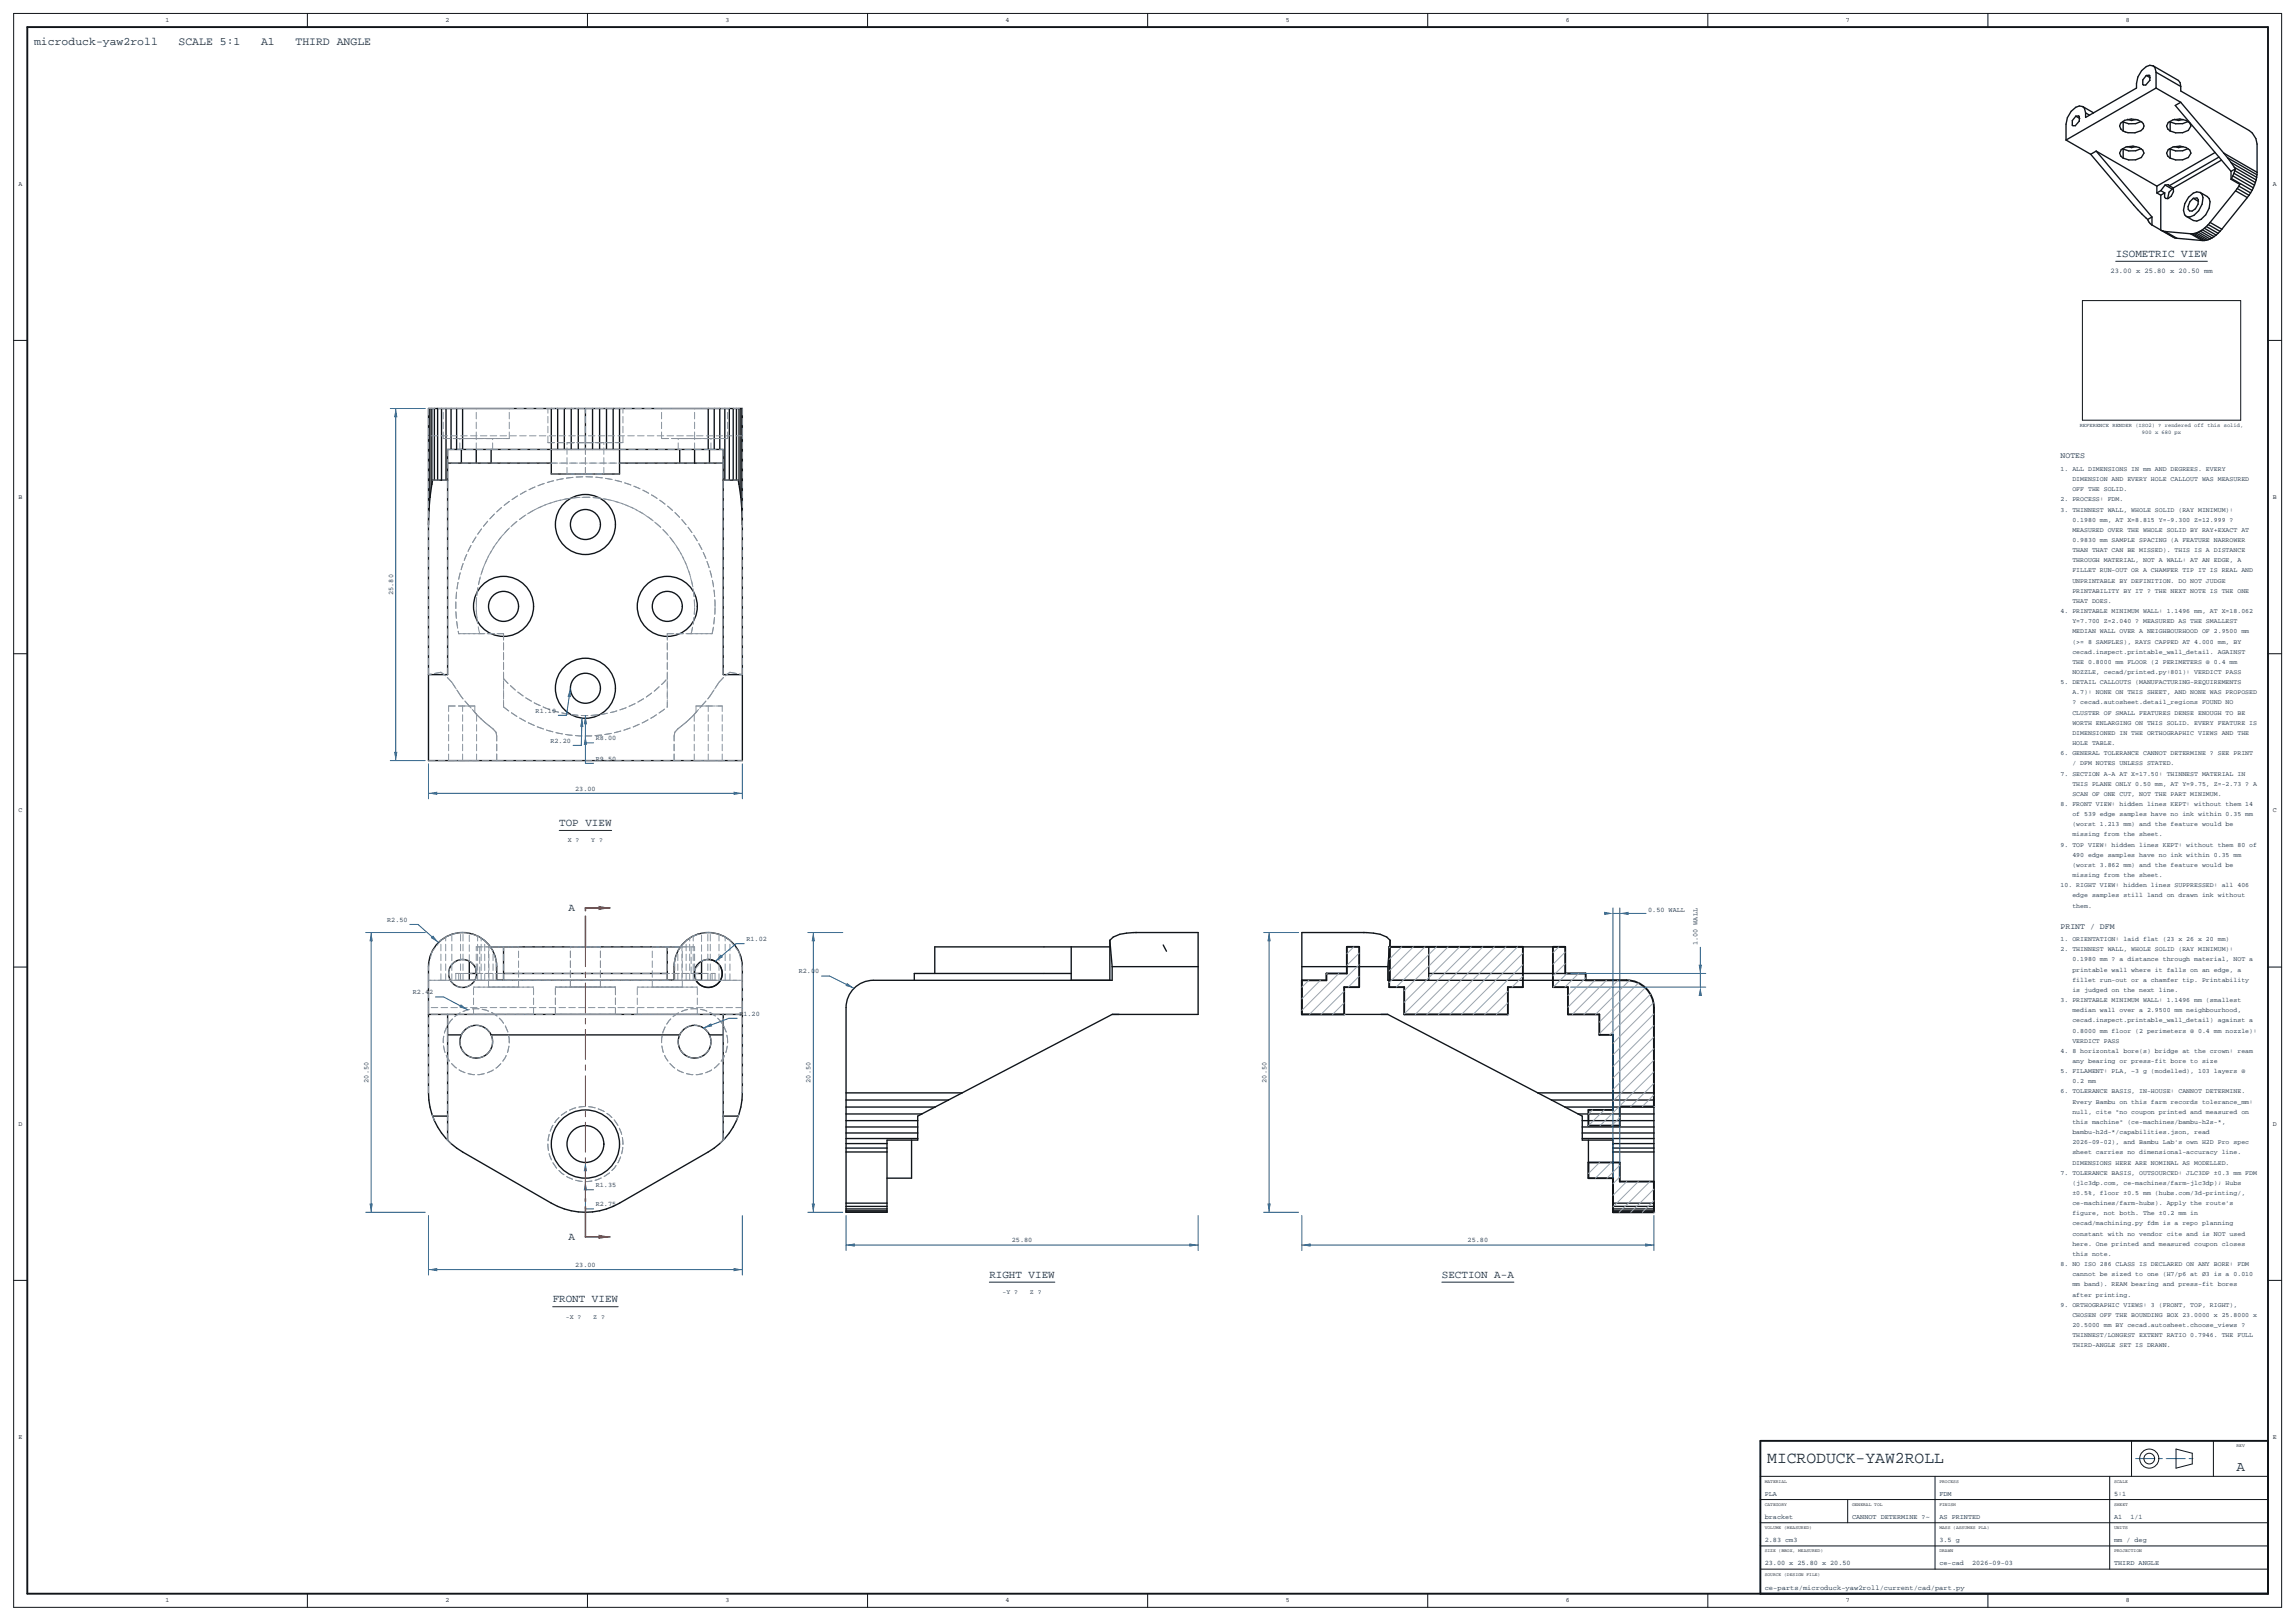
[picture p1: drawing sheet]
<svg xmlns="http://www.w3.org/2000/svg" width="841mm" height="594mm" viewBox="0 0 841 594" stroke-linecap="round" stroke-linejoin="round" font-family="sans-serif">
<defs><g id="words">
<text font-size="6" fill="#12283c" x="647.6" y="536.2">MICRODUCK-YAW2ROLL</text>
<text font-size="5.2" fill="#12283c" x="819.5" y="539">A</text>
<g font-size="4.2" fill="#12283c">
<text x="12.5" y="16.4">microduck-yaw2roll</text>
<text x="65.4" y="16.4">SCALE 5:1</text>
<text x="95.7" y="16.4">A1</text>
<text x="108.3" y="16.4">THIRD ANGLE</text>
</g>
<g font-size="4" fill="#12283c">
<text x="775.3" y="94.1">ISOMETRIC VIEW</text>
<text x="204.9" y="302.7">TOP VIEW</text>
<text x="208.3" y="333.8">A</text>
<text x="208.3" y="454.4">A</text>
<text x="362.5" y="468.2">RIGHT VIEW</text>
<text x="528.4" y="468.2">SECTION A-A</text>
<text x="202.5" y="477.2">FRONT VIEW</text>
</g>
<g font-size="3" fill="#12283c">
<text x="755.1" y="168">NOTES</text>
<text x="755.1" y="340.3">PRINT / DFM</text>
</g>
<g font-size="2.6" fill="#12283c">
<text x="773.4" y="100.1">23.00 x 25.80 x 20.50 mm</text>
<text x="646.7" y="582.6">ce-parts/microduck-yaw2roll/current/cad/part.py</text>
</g>
<g font-size="2.5" fill="#12283c">
<text x="144" y="218" transform="rotate(-90 144 218)">25.80</text>
<text x="196.3" y="261.1">R1.10</text>
<text x="201.7" y="272.1">R2.20</text>
<text x="218.3" y="271.2">R8.00</text>
<text x="218.3" y="278.7">R9.50</text>
<text x="210.8" y="289.7">23.00</text>
<text x="604" y="334.3">0.50 WALL</text>
<text x="141.9" y="337.8">R2.50</text>
<text x="273.5" y="344.8">R1.02</text>
<text x="622.1" y="346.3" transform="rotate(-90 622.1 346.3)">1.00 WALL</text>
<text x="292.7" y="356.7">R2.00</text>
<text x="151.3" y="364.3">R2.42</text>
<text x="270.9" y="372.1">R1.20</text>
<text x="135" y="396.7" transform="rotate(-90 135 396.7)">20.50</text>
<text x="297" y="396.7" transform="rotate(-90 297 396.7)">20.50</text>
<text x="464.1" y="396.7" transform="rotate(-90 464.1 396.7)">20.50</text>
<text x="218.3" y="435">R1.35</text>
<text x="218.3" y="442">R2.75</text>
<text x="370.8" y="455.2">25.80</text>
<text x="537.8" y="455.2">25.80</text>
<text x="210.8" y="464.2">23.00</text>
<text x="646.7" y="548.1">PLA</text>
<text x="710.7" y="548.1">FDM</text>
<text x="774.7" y="548.1">5:1</text>
<text x="646.7" y="556.6">bracket</text>
<text x="678.7" y="556.6">CANNOT DETERMINE ?~</text>
<text x="710.7" y="556.6">AS PRINTED</text>
<text x="774.7" y="556.6">A1</text>
<text x="780.7" y="556.6">1/1</text>
<text x="646.7" y="565.1">2.83 cm3</text>
<text x="710.7" y="565.1">3.5 g</text>
<text x="774.7" y="565.1">mm / deg</text>
<text x="646.7" y="573.6">23.00 x 25.80 x 20.50</text>
<text x="710.7" y="573.6">ce-cad</text>
<text x="722.7" y="573.6">2026-09-03</text>
<text x="774.7" y="573.6">THIRD ANGLE</text>
</g>
<g font-size="2.4" fill="#101418">
<text x="60.6" y="8.1">1</text>
<text x="163.2" y="8.1">2</text>
<text x="265.9" y="8.1">3</text>
<text x="368.5" y="8.1">4</text>
<text x="471.2" y="8.1">5</text>
<text x="573.8" y="8.1">6</text>
<text x="676.4" y="8.1">7</text>
<text x="779.1" y="8.1">8</text>
<text x="6.8" y="68">A</text>
<text x="832.9" y="68">A</text>
<text x="6.8" y="182.8">B</text>
<text x="832.9" y="182.8">B</text>
<text x="6.8" y="297.6">C</text>
<text x="832.9" y="297.6">C</text>
<text x="6.8" y="412.5">D</text>
<text x="832.9" y="412.5">D</text>
<text x="6.8" y="527.3">E</text>
<text x="832.9" y="527.3">E</text>
<text x="60.6" y="587.2">1</text>
<text x="163.2" y="587.2">2</text>
<text x="265.9" y="587.2">3</text>
<text x="368.5" y="587.2">4</text>
<text x="471.2" y="587.2">5</text>
<text x="573.8" y="587.2">6</text>
<text x="676.4" y="587.2">7</text>
<text x="779.1" y="587.2">8</text>
</g>
<g font-size="2.4" fill="#12283c">
<text x="755.1" y="172.6">1. ALL DIMENSIONS IN mm AND DEGREES. EVERY</text>
<text x="759.4" y="176.3">DIMENSION AND EVERY HOLE CALLOUT WAS MEASURED</text>
<text x="755.1" y="183.7">2. PROCESS: FDM.</text>
<text x="759.4" y="180">OFF THE SOLID.</text>
<text x="755.1" y="187.5">3. THINNEST WALL, WHOLE SOLID (RAY MINIMUM):</text>
<text x="759.4" y="191.2">0.1980 mm, AT X=8.815 Y=-9.300 Z=12.999 ?</text>
<text x="759.4" y="194.9">MEASURED OVER THE WHOLE SOLID BY RAY+EXACT AT</text>
<text x="759.4" y="198.6">0.9830 mm SAMPLE SPACING (A FEATURE NARROWER</text>
<text x="759.4" y="202.3">THAN THAT CAN BE MISSED). THIS IS A DISTANCE</text>
<text x="759.4" y="206.1">THROUGH MATERIAL, NOT A WALL: AT AN EDGE, A</text>
<text x="759.4" y="209.8">FILLET RUN-OUT OR A CHAMFER TIP IT IS REAL AND</text>
<text x="759.4" y="213.5">UNPRINTABLE BY DEFINITION. DO NOT JUDGE</text>
<text x="759.4" y="217.2">PRINTABILITY BY IT ? THE NEXT NOTE IS THE ONE</text>
<text x="759.4" y="220.9">THAT DOES.</text>
<text x="755.1" y="224.7">4. PRINTABLE MINIMUM WALL: 1.1496 mm, AT X=18.062</text>
<text x="759.4" y="228.4">Y=7.700 Z=2.040 ? MEASURED AS THE SMALLEST</text>
<text x="759.4" y="232.1">MEDIAN WALL OVER A NEIGHBOURHOOD OF 2.9500 mm</text>
<text x="759.4" y="235.8">(&gt;= 8 SAMPLES), RAYS CAPPED AT 4.000 mm, BY</text>
<text x="759.4" y="239.5">cecad.inspect.printable_wall_detail. AGAINST</text>
<text x="759.4" y="243.3">THE 0.8000 mm FLOOR (2 PERIMETERS @ 0.4 mm</text>
<text x="755.1" y="250.7">5. DETAIL CALLOUTS (MANUFACTURING-REQUIREMENTS</text>
<text x="759.4" y="247">NOZZLE, cecad/printed.py:801): VERDICT PASS</text>
<text x="759.4" y="254.4">A.7): NONE ON THIS SHEET, AND NONE WAS PROPOSED</text>
<text x="759.4" y="258.2">? cecad.autosheet.detail_regions FOUND NO</text>
<text x="759.4" y="261.9">CLUSTER OF SMALL FEATURES DENSE ENOUGH TO BE</text>
<text x="759.4" y="265.6">WORTH ENLARGING ON THIS SOLID. EVERY FEATURE IS</text>
<text x="759.4" y="269.3">DIMENSIONED IN THE ORTHOGRAPHIC VIEWS AND THE</text>
<text x="759.4" y="273">HOLE TABLE.</text>
<text x="755.1" y="276.8">6. GENERAL TOLERANCE CANNOT DETERMINE ? SEE PRINT</text>
<text x="759.4" y="280.5">/ DFM NOTES UNLESS STATED.</text>
<text x="755.1" y="284.2">7. SECTION A-A AT X=17.50: THINNEST MATERIAL IN</text>
<text x="759.4" y="287.9">THIS PLANE ONLY 0.50 mm, AT Y=9.75, Z=-2.73 ? A</text>
<text x="759.4" y="291.6">SCAN OF ONE CUT, NOT THE PART MINIMUM.</text>
<text x="755.1" y="295.4">8. FRONT VIEW: hidden lines KEPT: without them 14</text>
<text x="759.4" y="299.1">of 539 edge samples have no ink within 0.35 mm</text>
<text x="759.4" y="302.8">(worst 1.213 mm) and the feature would be</text>
<text x="208" y="308.7">X ?</text>
<text x="216.7" y="308.7">Y ?</text>
<text x="755.1" y="310.2">9. TOP VIEW: hidden lines KEPT: without them 80 of</text>
<text x="759.4" y="306.5">missing from the sheet.</text>
<text x="759.4" y="314">490 edge samples have no ink within 0.35 mm</text>
<text x="759.4" y="317.7">(worst 3.862 mm) and the feature would be</text>
<text x="759.4" y="321.4">missing from the sheet.</text>
<text x="755.1" y="325.1">10. RIGHT VIEW: hidden lines SUPPRESSED: all 406</text>
<text x="759.4" y="328.8">edge samples still land on drawn ink without</text>
<text x="759.4" y="332.6">them.</text>
<text x="755.1" y="344.9">1. ORIENTATION: laid flat (23 x 26 x 20 mm)</text>
<text x="755.1" y="348.6">2. THINNEST WALL, WHOLE SOLID (RAY MINIMUM):</text>
<text x="759.4" y="352.3">0.1980 mm ? a distance through material, NOT a</text>
<text x="759.4" y="356">printable wall where it falls on an edge, a</text>
<text x="759.4" y="359.8">fillet run-out or a chamfer tip. Printability</text>
<text x="759.4" y="363.5">is judged on the next line.</text>
<text x="755.1" y="367.2">3. PRINTABLE MINIMUM WALL: 1.1496 mm (smallest</text>
<text x="759.4" y="370.9">median wall over a 2.9500 mm neighbourhood,</text>
<text x="759.4" y="374.6">cecad.inspect.printable_wall_detail) against a</text>
<text x="759.4" y="378.4">0.8000 mm floor (2 perimeters @ 0.4 mm nozzle):</text>
<text x="759.4" y="382.1">VERDICT PASS</text>
<text x="755.1" y="385.8">4. 8 horizontal bore(s) bridge at the crown: ream</text>
<text x="759.4" y="389.5">any bearing or press-fit bore to size</text>
<text x="755.1" y="393.2">5. FILAMENT: PLA, ~3 g (modelled), 103 layers @</text>
<text x="755.1" y="400.7">6. TOLERANCE BASIS, IN-HOUSE: CANNOT DETERMINE.</text>
<text x="759.4" y="397">0.2 mm</text>
<text x="759.4" y="404.4">Every Bambu on this farm records tolerance_mm:</text>
<text x="759.4" y="408.1">null, cite &quot;no coupon printed and measured on</text>
<text x="759.4" y="411.9">this machine&quot; (ce-machines/bambu-h2s-*,</text>
<text x="759.4" y="415.6">bambu-h2d-*/capabilities.json, read</text>
<text x="759.4" y="419.3">2026-09-02), and Bambu Lab's own H2D Pro spec</text>
<text x="759.4" y="423">sheet carries no dimensional-accuracy line.</text>
<text x="755.1" y="430.5">7. TOLERANCE BASIS, OUTSOURCED: JLC3DP ±0.3 mm FDM</text>
<text x="759.4" y="426.7">DIMENSIONS HERE ARE NOMINAL AS MODELLED.</text>
<text x="759.4" y="434.2">(jlc3dp.com, ce-machines/farm-jlc3dp); Hubs</text>
<text x="759.4" y="437.9">±0.5%, floor ±0.5 mm (hubs.com/3d-printing/,</text>
<text x="759.4" y="441.6">ce-machines/farm-hubs). Apply the route's</text>
<text x="759.4" y="445.3">figure, not both. The ±0.2 mm in</text>
<text x="759.4" y="449.1">cecad/machining.py fdm is a repo planning</text>
<text x="759.4" y="452.8">constant with no vendor cite and is NOT used</text>
<text x="759.4" y="456.5">here. One printed and measured coupon closes</text>
<text x="759.4" y="460.2">this note.</text>
<text x="755.1" y="463.9">8. NO ISO 286 CLASS IS DECLARED ON ANY BORE: FDM</text>
<text x="759.4" y="467.7">cannot be sized to one (H7/p6 at Ø3 is a 0.010</text>
<text x="759.4" y="471.4">mm band). REAM bearing and press-fit bores</text>
<text x="367.3" y="474.2">-Y ?</text>
<text x="377.4" y="474.2">Z ?</text>
<text x="755.1" y="478.8">9. ORTHOGRAPHIC VIEWS: 3 (FRONT, TOP, RIGHT),</text>
<text x="759.4" y="475.1">after printing.</text>
<text x="207.3" y="483.2">-X ?</text>
<text x="217.4" y="483.2">Z ?</text>
<text x="759.4" y="482.5">CHOSEN OFF THE BOUNDING BOX 23.0000 x 25.8000 x</text>
<text x="759.4" y="486.3">20.5000 mm BY cecad.autosheet.choose_views ?</text>
<text x="759.4" y="490">THINNEST/LONGEST EXTENT RATIO 0.7946. THE FULL</text>
<text x="759.4" y="493.7">THIRD-ANGLE SET IS DRAWN.</text>
</g>
<g font-size="2" fill="#12283c">
<text x="762.1" y="156.6">REFERENCE RENDER (ISO2) ? rendered off this solid,</text>
<text x="784.9" y="159.2">900 x 680 px</text>
</g>
<g font-size="1.7" fill="#101418">
<text x="819.6" y="530.4">REV</text>
<text x="646.7" y="543.4">MATERIAL</text>
<text x="710.7" y="543.4">PROCESS</text>
<text x="774.7" y="543.4">SCALE</text>
<text x="646.7" y="551.9">CATEGORY</text>
<text x="678.7" y="551.9">GENERAL TOL</text>
<text x="710.7" y="551.9">FINISH</text>
<text x="774.7" y="551.9">SHEET</text>
<text x="646.7" y="560.4">VOLUME (MEASURED)</text>
<text x="710.7" y="560.4">MASS (ASSUMES PLA)</text>
<text x="774.7" y="560.4">UNITS</text>
<text x="646.7" y="568.9">SIZE (BBOX, MEASURED)</text>
<text x="710.7" y="568.9">DRAWN</text>
<text x="774.7" y="568.9">PROJECTION</text>
<text x="646.7" y="577.4">SOURCE (DESIGN FILE)</text>
</g>
</g></defs>
<g fill="none" stroke="#101418" stroke-width=".5">
<path d="M763.2 39.1l3.9 2.3M763.2 39.1l-1.2-.3a7.2 7.2 0 0 0-4.9 6.7v5.8M763.2 39.1l.7 .6 .4 1.7M785.2 30.9h.1M786.5 27.7l1-.1 .3 .2v1.7M786.5 27.7l-1.3 1.6v1.6M786.5 27.7l1.5 .8M787.8 29.5l-1.5 1.7-1.1-.3M787.8 29.5h.1M789 24.1l9.3 5.4 .6 .8 .2 1.4M789 24.1l-1.2-.2a7.4 7.4 0 0 0-4.9 8.4l-18.6 10.7v-1.6M789 24.1l.7 .7 .4 1.7"/>
<path d="M790.1 32.3l9 5.2M790.1 26.5v5.8M790.1 26.5l9 5.2M790.1 32.3l-33 19M799.1 31.7v1.6l25.1 14.5 1.2 1 1.3 2 .4 2v10.4M799.1 37.5l15.8 18.6M799.1 37.5l-2 1.1 20.5 24.2M757.1 51.3l9 5.2M760.7 42.6l1-.1 .3 .2v1.7M760.7 42.6l-1.3 1.6v1.6l1.1 .3 1.5-1.7M760.7 42.6l1.5 .8M762 44.4h.1"/>
<path d="M764.3 41.4l1.4 .8M766.1 56.5l15.8 18.7 5.1 5.2M768.1 55.4l20.5 24.1M768.1 55.4l-2 1.1M768.1 55.4l22.3 12.8M777.1 45.2a6.1 6.1 0 0 1 8.3 .2l.3 .8-.3 .9a6.1 6.1 0 0 1-8.2 .2l-.5-1.1zM777.3 54.8a6.3 6.3 0 0 1 7.9 .2l.5 1.1-1 1.6a6.4 6.4 0 0 1-7.5-.5l-.5-1.1zM777.8 44.5l.2 .2M777.8 54.5l.2 .1M778 44.7v3.3M778 54.6v3.3M779.6 43.8h.1"/>
<path d="M779.6 53.7h.1M782.8 43.8l-1.7 .4-1.5-.4M782.8 53.7l-1.7 .4-1.5-.4M784.6 44.5l-2 .8-2.5 .1-2.1-.7M784.6 54.5l-2 .7-2.5 .1-2.1-.7M794.5 44.9a6.3 6.3 0 0 1 7.9 .2l.5 1.1-1 1.6a6.4 6.4 0 0 1-7.5-.5l-.5-1.1zM794.5 54.8a6.3 6.3 0 0 1 7.9 .2l.5 1.1-1 1.6a6.4 6.4 0 0 1-7.5-.5l-.5-1.1zM795 44.5l.3 .2M795 54.5l.3 .1M795.3 44.7v3.3M795.3 54.6v3.3M796.8 43.8h.1"/>
<path d="M796.8 53.7h.1M800 43.8l-1.7 .4-1.5-.4M800 53.7l-1.7 .4-1.5-.4M801.8 44.5l-2 .8-2.5 .1-2-.7M801.8 54.5l-2 .7-2.5 .1-2-.7M811.7 55.9l-21.3 12.3M813.1 57.6l-18.1 10.5M814.1 58.7l-17.7 10.2M814.9 56.1l12.2 7.1M814.9 56.1l1.4 1.7M816.3 57.8l1.3 1.8M816.3 57.8l10.8 6.2"/>
<path d="M817.6 59.6l1.2 1.7M817.6 59.6l9.3 5.4M788.6 79.5l-1.6 .9M788.6 79.5v2.9M790.4 68.2v2.5M790.4 70.7l1.4 .8M791.8 71.5v12.8M791.8 69.9l1.5 .8M791.8 69.9l-1.4 .8M793.3 70.7l-1.5 .8M793.4 67.8l1.2-.1 .4 .4M793.4 67.8l-1.6 2.1"/>
<path d="M793.4 67.8l2.6 1.5M795 68.1l1.4 .8M796 69.3l-1.2 1.1-.5 2.4M796.4 68.9l.1 1.3-.8 1.7-1.2 .8h-.9l-.4-.5 .1-1.5M796.5 69.1l-.5 .2M802.5 73.9l1.2-1.2 1.4-.2 .5 .7-.1 1.6-1 1.7-1.2 .8h-.9l-.5-.6-.1-1zM803.7 72.7l2 1.1M806.3 70.5l2.5 1.5 .7 .8a6.8 6.8 0 0 1-4.5 8.2l-1.2-.2-2.6-1.5M806.3 70.5l-1.3-.2a6.8 6.8 0 0 0-4.4 8.4l.6 .6M806.3 70.5l.7 .8a6.8 6.8 0 0 1-4.6 8.2l-1.2-.2M817.6 62.8v2.9M817.6 65.7l3.2 1.9-.4 .6"/>
<path d="M817.7 65.4l-.1 .3M817.7 65.4l7.6 4.4M818.2 64.5l-.5 .9M818.2 64.5l7.5 4.3M818.6 63.5l-.4 1M818.6 63.5l7.5 4.4M818.8 61.3l.3 .6M818.8 61.3l8 4.6M819 62.5l7.5 4.4M819 62.5l-.4 1M819.1 61.9l-1.5 .9M819.1 61.9l-.1 .6"/>
<path d="M819.2 69.9l-9.3 11.6M819.2 69.9l4.3 2.5M819.8 69.1l-.6 .8M819.8 69.1l4.3 2.5M820.4 68.2l4.3 2.5M820.4 68.2l-.6 .9M823.5 72.4l-9.3 11.6M824.1 71.6l-.6 .8M824.7 70.7l-.6 .9M825.3 69.8l-.6 .9M825.7 68.8l-.4 1M826.1 67.9l-.4 .9"/>
<path d="M826.5 66.9l-.4 1M826.8 65.9l-.3 1M826.9 65l-.1 .9M827.1 64l-.2 1M827.1 63.2v.8M787 80.4l1.4 1.9 8.7 4.9M792.2 84.5l.6 .2M792.8 84.7l4.3 2.5M792.8 84.7l.6 .1M793.4 84.8l4.3 2.5M793.4 84.8l9.3 .9M797.1 87.2l.6 .1"/>
<path d="M797.7 87.3l9.3 .8M802.7 85.7l4.3 2.4M802.7 85.7h.7M803.4 85.7l4.3 2.4M804.1 85.6l-.7 .1M804.1 85.6l4.3 2.5M804.8 85.4l-.7 .2M804.8 85.4l4.3 2.5M805.6 85.1l-.8 .3M805.6 85.1l4.3 2.5M806.3 84.7l-.7 .4M806.3 84.7l4.3 2.5"/>
<path d="M807 88.1h.7M807.1 84.2l-.8 .5M807.1 84.2l4.3 2.5M807.8 83.7l-.7 .5M807.8 83.7l4.3 2.4M808.4 88.1h-.7M808.5 83l-.7 .7M808.5 83l4.3 2.5M809.1 87.9l-.7 .2M809.2 82.3l-.7 .7M809.2 82.3l4.3 2.5M809.9 87.6l-.8 .3"/>
<path d="M809.9 81.5l-.7 .8M809.9 81.5l4.3 2.5M810.6 87.2l-.7 .4M811.4 86.7l-.8 .5M812.1 86.1l-.7 .6M812.8 85.5l-.7 .6M813.5 84.8l-.7 .7M814.2 84l-.7 .8M157 149.7h115v129h-115zM157.2 149.7v37.5M157.6 149.7v32.6M158.2 149.7v27.8"/>
<path d="M159.2 149.7v26.2M160.4 149.7v26.2M161.8 149.7v26.2M163.4 149.7v26.2M165.3 149.7v15M167.3 149.7v15M169.5 149.7v15M202 149.7v24h25v-24M204.4 149.7v15M206.8 149.7v15M209.3 149.7v15M211.9 149.7v15"/>
<path d="M214.5 149.7v15M217.1 149.7v15M219.7 149.7v15M222.3 149.7v15M224.7 149.7v15M259.5 149.7v15M261.7 149.7v15M263.8 149.7v15M265.6 149.7v26.2M267.3 149.7v26.2M268.7 149.7v26.2M269.9 149.7v26.2"/>
<path d="M270.8 149.7v27.8M271.5 149.7v32.6M271.9 149.7v37.5M158.2 177.5l-.6 4.8M164 169.7h38M164 175.9h-5.5l-.3 1.6M169.1 164.7v5M174.5 164.7v5M180 164.7v5M227 169.7h38M249.1 164.7v5M254.5 164.7v5"/>
<path d="M260 164.7v5M265 175.9h5.5l.3 1.6M270.8 177.5l.7 4.8M157.2 187.2l-.2 5M157.6 182.3l-.4 4.9M271.5 182.3l.4 4.9M271.9 187.2l.1 5M157 247.2h7v-82.5h101v82.5h7M160.7 345.4a12.5 12.5 0 0 1 13.6-2.7 12.5 12.5 0 0 1 7.7 11.5v5h65a19.6 19.6 0 0 1 1.3-10.5 12.5 12.5 0 0 1 14.1-6.7 12.5 12.5 0 0 1 9.6 12.2v46.3a25 25 0 0 1-12.5 21.6l-32.5 18.8a25 25 0 0 1-25 0l-32.5-18.8a25 25 0 0 1-12.5-21.6v-46.3a12.5 12.5 0 0 1 3.7-8.8zM172 352.2v7h2M172 356.7h2.6M174.5 355.6v1.1"/>
<path d="M179.7 347h69.6M184.5 356.7h60M184.5 347v12.2M244.5 347v12.2M254.4 356.7h2.7M254.5 355.6v1.1M257.1 352.2v7h-2M259.5 351.6a5.1 5.1 0 0 1 4.5 7.7 5.1 5.1 0 0 1-8.9-.1M259.5 351.6a5.1 5.1 0 0 0-4.4 7.6M392.5 356.7h-57.5v2.5M392.5 347v12.2M406.7 347h-64.2v9.7"/>
<path d="M406.7 344.6l.9 9.6M406.7 344.6v14.6M407.6 354.2h31.5M416.3 341.7h22.8v30h-31.5l-71.3 37.3v8.8h-11.3v26.4h-15v-75a10 10 0 0 1 10-10h87.6v-5M416.3 341.7a19.3 19.3 0 0 0-8.3 1.7l-1.3 1.2M416.3 341.7h.2M426.3 346.3l1.2 2.3M477.1 354.2h31.5M499.9 341.7h-22.8v30h31.5l54.9 28.8M499.9 341.7h-.2M499.9 341.7a19.3 19.3 0 0 1 8.3 1.7l1.2 1.2M508.6 354.2v5h87.5"/>
<path d="M509.4 347h64.2M509.4 344.6l-.8 9.6M509.4 344.6v14.6M523.6 356.7h57.5M523.6 347v12.2M157 371.7h115M164 371.7v46.1M164 379.2h5.1M169.1 379.2a6 6 0 0 0 5.4 8.5 6 6 0 0 0 5.5-8.5M169.1 379.2a6 6 0 0 1 5.4-3.5 6 6 0 0 1 5.5 3.5M180 379.2h69.1M249.1 379.2a6 6 0 0 1 5.4-3.5 6 6 0 0 1 5.5 3.5"/>
<path d="M249.1 379.2a6 6 0 0 0 5.4 8.5 6 6 0 0 0 5.5-8.5M260 379.2h5M265 371.7v46.1M606.1 369.2v75M158.5 409h5.5M265 409h5.5M310 400.5h42.6M310 403.1h37.6M310 405.7h32.6M310 408.2h27.8M310 410.6h26.3M310 413h26.3"/>
<path d="M310 415.2h26.3M310 417.2h26.3M310 419.1h15M334 417.8v13.9h-9M563.5 400.5h42.6M563.5 400.5l14.8 7.7M568.5 403.1h37.6M573.5 405.7h32.6M578.3 408.2h27.8M578.3 408.2l1.5 .8v8.8h11.3v26.4M579.8 410.6h26.3M579.8 413h26.3"/>
<path d="M579.8 415.2h26.3M579.8 417.2h26.3M582.1 417.8v13.9M591.1 419.1h15M310 420.7h15M310 422.1h15M591.1 420.7h15M591.1 422.1h15M310 440.9h15M310 442.1h15M310 443h15M310 443.7h15"/>
<path d="M310 444.1h15M591.1 440.9h15M591.1 442.1h15M591.1 443h15M591.1 443.7h15M591.1 444.1h15"/>
<circle cx="214.5" cy="192.2" r="11"/>
<circle cx="214.5" cy="192.2" r="5.5"/>
<circle cx="184.5" cy="222.2" r="11"/>
<circle cx="184.5" cy="222.2" r="5.5"/>
<circle cx="244.5" cy="222.2" r="11"/>
<circle cx="244.5" cy="222.2" r="5.5"/>
<circle cx="214.5" cy="252.2" r="11"/>
<circle cx="214.5" cy="252.2" r="5.5"/>
<circle cx="169.5" cy="356.7" r="5.1"/>
<circle cx="214.5" cy="419.2" r="12.5"/>
<circle cx="214.5" cy="419.2" r="6.8"/>
</g>
<path d="M477.1 359.2h9v-2.5h7.5v-9.7h4.5v14.7h-5.5v10h-15.5zM509.1 347h49v14.7h-5.5v10h-38v-10h-5.5zM569.1 347h4.5v9.7h7.5v2.5h15a10 10 0 0 1 10 10v36.3h-12.5v7h-11.5v-5.8h9v-27.5h-5v-7.5h-11.5v-10h-5.5zM582.1 426h11.5v7h12.5v11.2h-15v-12.5h-9z" fill="none" stroke="#101418" stroke-width=".7"/>
<g fill="none" stroke="#8892a0" stroke-width=".37" stroke-dasharray="2.4 1.2">
<path d="M157 149.7v10M157 149.7h115M162.4 149.7h5.3M167.7 149.7h.8M168.5 149.7h6M174.5 149.7h6M180.5 149.7h.8M181.3 149.7h5.3M186.6 149.7h-24.2M200.8 149.7h13.7M214.5 149.7h13.8M228.3 149.7h-27.5"/>
<path d="M242.4 149.7h5.3M247.7 149.7h.8M248.5 149.7h6M254.5 149.7h6M260.5 149.7h.8M261.3 149.7h5.3M266.6 149.7h-24.2M272 149.7v10M272 159.7h-115M158.5 175.9h5.5M162.4 160.7h12.1M162.4 160.7v-11"/>
<path d="M164 164.7v5M164 164.7h5.1M168.5 160.7h6M168.5 164.7h.6M168.5 164.7v-4M174.5 160.7h12.1M174.5 160.7h6M174.5 160.7v-11M174.5 164.7v-4M180 164.7h.5M180 164.7h69.1M180.5 160.7h-12"/>
<path d="M180.5 164.7h-12M180.5 164.7v-4M186.6 160.7h-24.2M186.6 160.7v-11M200.8 162.2h13.7M200.8 162.2v-12.5M202 169.7h25M202 164.7h12.5M202 173.7h12.5M207.8 173.7h6.7M207.8 162.2h6.7M207.8 173.7v-11.5"/>
<path d="M214.5 164.7h12.5M214.5 173.7h12.5M214.5 173.7h6.8M214.5 162.2h13.8M214.5 162.2h6.8M214.5 173.7v-9M214.5 162.2v-12.5M214.5 173.7v-11.5M221.3 173.7h-13.5M221.3 162.2h-13.5M221.3 173.7v-11.5M227 164.7h-25"/>
<path d="M228.3 162.2h-27.5M228.3 162.2v-12.5M242.4 160.7h12.1M242.4 160.7v-11M248.5 160.7h6M248.5 164.7h.6M248.5 164.7v-4M254.5 160.7h12.1M254.5 160.7h6M254.5 160.7v-11M254.5 164.7v-4M260 164.7h.5"/>
<path d="M260 164.7h5M260.5 160.7h-12M260.5 164.7h-12M260.5 164.7v-4M265 175.9h5.5M265 169.7h-101M265 164.7v5M266.6 160.7h-24.2M266.6 160.7v-11M183.2 197.3l-2.3 3.3M186 194.2l-2.8 3.1M189 191.4l-3 2.8"/>
<path d="M192.3 188.9l-3.3 2.5M195.8 186.8l-3.5 2.1M199.6 185.1l-3.8 1.7M203.4 183.8l-3.8 1.3M207.5 182.8l-4.1 1M211.5 182.3l-4 .5M215.6 182.2l-4.1 .1M219.7 182.5l-4.1-.3M223.8 183.3l-4.1-.8M227.7 184.4l-3.9-1.1M231.5 186l-3.8-1.6M235.2 187.9l-3.7-1.9"/>
<path d="M238.6 190.2l-3.4-2.3M241.7 192.9l-3.1-2.7M244.6 195.8l-2.9-2.9M247.2 199.1l-2.6-3.3M174.6 220v4.1M175 215.9l-.4 4.1M175.9 211.9l-.9 4M177.1 207.9l-1.2 4M178.8 204.2l-1.7 3.7M180.9 200.6l-2.1 3.6M249.4 202.5l-2.2-3.4M251.2 206.2l-1.8-3.7"/>
<path d="M252.6 210.1l-1.4-3.9M253.7 214l-1.1-3.9M254.3 218.1l-.6-4.1M168.1 232.2h16.4M174.6 224.1l.4 4.1M175.8 232.2h-7.7M184.5 232.2v26.8M184.5 232.2h-8.7M244.5 232.2v26.8M244.5 232.2h8.8M253.3 232.2l.9-5 .3-5M253.3 232.2h7.7"/>
<path d="M254.5 222.2l-.2-4.1M254.5 222.2a40 40 0 0 0-45-39.7 40 40 0 0 0-33.7 49.7M261 232.2l.8-5 .2-5M261 232.2h-16.5M262 222.2a47.5 47.5 0 0 0-52.5-47.2 47.5 47.5 0 0 0-41.4 57.2M157 247.2v-87.5M161.6 246.4l-4.6 .8M163.3 247.6l-1.7-1.2M164 247.2v-77.5M164.4 258.7h5.1M165.6 250l-2.3-2.4M167.2 252.5l-1.6-2.5"/>
<path d="M168.8 254.9l-3.2-4.9M168.8 254.9l-1.6-2.4M169.5 255.9l-.7-1M169.5 258.7h2.5M169.7 256.1l-.9-1.2M169.7 256.1l-.2-.2M172 258.7l-2.3-2.6M172 258.7h2M174 258.7h-9.6M184.5 259a47.5 47.5 0 0 0 60 0M184.5 259v-10.3M184.5 248.7v-16.5"/>
<path d="M184.5 248.7a40 40 0 0 0 60 0M244.5 259v-10.3M244.5 248.7v-16.5M257.1 258.7h-2M257.1 258.7l2.3-2.6M257.1 258.7h2.4M259.4 256.1l.9-1.2M259.4 256.1l.1-.2M259.5 255.9l.8-1M259.5 258.7h5.2M260.3 254.9l3.2-4.9M260.3 254.9l1.6-2.4"/>
<path d="M261.9 252.5l1.6-2.5M263.5 250l2.2-2.4M264.7 258.7h-9.6M265 247.2v-77.5M265.7 247.6l1.8-1.2M267.5 246.4l4.5 .8M272 247.2v-87.5M157 278.7h12.5M164.4 278.7h.6M164.4 278.7v-20M165 278.7h4.5M165 278.7h-.6"/>
<path d="M165.1 278.7h-.1M169.5 278.7h4.5M169.5 278.7h12.5M169.5 278.7v-20M174 278.7h-8.9M174 261v-2.3M174 278.7h.1M174 278.7h.6M174 261l.6 .8M174.6 278.7h-.6M174.6 261.8l-2.6-3.1M174.6 278.7v-16.9"/>
<path d="M175 262.2l-1-1.2M175 262.2l-3-3.5M176.3 263.5l-1.3-1.3M177.6 264.7l-1.3-1.2M179.2 265.9l-1.6-1.2M180.7 267.1l-1.5-1.2M181.8 268.3l-1.1-1.2M182 269.7l-.2-1.4M182 278.7v-9M182 278.7h65M247 278.7v-9M247 269.7l.3-1.4"/>
<path d="M247 278.7h12.5M247.3 268.3l1.1-1.2M248.4 267.1l1.5-1.2M249.9 265.9l1.5-1.2M251.4 264.7l1.3-1.2M252.7 263.5l1.3-1.3M254 262.2l1.1-1.2M254 262.2l3.1-3.5M254.4 278.7h.7M254.4 261.8l2.7-3.1M254.4 278.7v-16.9M255.1 261v-2.3"/>
<path d="M255.1 278.7h4.4M255.1 278.7h-.7M255.1 261l-.7 .8M255.1 278.7h.1M259.5 278.7h4.5M259.5 278.7h12.5M259.5 278.7v-20M264 278.7h-8.9M264 278.7h.1M264 278.7h.7M264.7 278.7h-.7M264.7 278.7v-20"/>
<path d="M157 359.2h115M157 359.2v-5M158.2 348.9l-1.2 5.3M161.6 359.2h-4.6M161.6 344.6l-3.4 4.3M161.6 359.2v-14.6M163.3 359.2h-1.7M163.3 343.4l-1.7 1.2M163.3 359.2v-15.8M165.6 359.2h-2.3M165.6 342.4l-2.3 1M165.6 359.2v-16.8"/>
<path d="M167 359.2h95M167 356.7h95M167 359.2v-2.5M167.2 341.9l-1.6 .5M168.1 359.2h-1.1M168.1 359.2h13.9M168.1 356.7h-1.1M168.1 359.2v-2.5M168.8 359.2h-3.2M168.8 359.2v-17.5M168.8 341.7l-1.6 .2M169.5 341.7h-.7"/>
<path d="M169.7 359.2h-.9M169.7 341.7h-.2M169.7 359.2v-17.5M172 359.2h-2.3M172 342l-2.3-.3M172 352.2v-10.2M172 356.7h-3.9M174.5 347h80M174.5 356.7h80M174.5 355.6v-8.6M174.6 356.7a5.1 5.1 0 0 0-7.4-4.6 5.1 5.1 0 0 0-.8 8.7 5.1 5.1 0 0 0 8.2-3.2v-.9M175 359.2h-1"/>
<path d="M175 343l-3-1M175 359.2v-16.2M175.8 347h-1.3M175.8 356.7h-1.2M175.8 356.7h-1.3M175.8 356.7v-9.7M176.3 359.2h-1.3M176.3 343.7l-1.3-.7M176.3 359.2v-15.5M177.6 359.2h-1.3M177.6 344.7l-1.3-1M177.6 359.2v-14.5"/>
<path d="M179 347h11M179.2 359.2h-1.6M179.2 346.3l-1.6-1.6M179.2 359.2v-12.9M179.7 347h-3.9M180.7 359.2h-1.5M180.7 348.6l-1.5-2.3M180.7 359.2v-10.6M181.8 359.2h-1.1M181.8 351.7l-1.1-3.1M181.8 359.2v-7.5M182 359.2h-.2"/>
<path d="M182 354.2l-.2-2.5M184.5 359.2v-12.2M190 347h-11M209 347h11M220 347h-11M239 347h11M244.5 359.2h-60M244.5 359.2v-12.2M247 359.2h.3M247 354.2l.3-2.5M247.3 359.2h1.1M247.3 351.7l1.1-3.1"/>
<path d="M247.3 359.2v-7.5M248.4 359.2h1.5M248.4 348.6l1.5-2.3M248.4 359.2v-10.6M249.3 347h4M249.9 359.2h1.5M249.9 346.3l1.5-1.6M249.9 359.2v-12.9M250 347h-11M251.4 359.2h1.3M251.4 344.7l1.3-1M251.4 359.2v-14.5"/>
<path d="M252.7 359.2h1.3M252.7 343.7l1.3-.7M252.7 359.2v-15.5M253.3 356.7v-9.7M253.3 356.7h1.1M254 359.2h1.1M254 343l3.1-1M254 359.2v-16.2M254.5 347h-1.2M254.5 356.7h-1.2M254.5 355.6v-8.6M254.6 355.3l2.5-3.1"/>
<path d="M255.1 359.2l-.5-3.9M257.1 359.2h2.3M257.1 342l2.3-.3M257.1 352.2v-10.2M257.1 356.7h3.9M259.4 359.2h.9M259.4 341.7h.1M259.4 359.2v-17.5M259.5 341.7h.8M259.5 351.6l-2.4 .6M260.3 359.2h3.2M260.3 359.2v-17.5"/>
<path d="M260.3 341.7l1.6 .2M261 359.2h-14M261 359.2v-2.5M261.9 341.9l1.6 .5M262 359.2h-1M262 356.7h-1M262 359.2v-2.5M263.5 359.2h2.2M263.5 342.4l2.2 1M263.5 359.2v-16.8M265.7 359.2h1.8M265.7 343.4l1.8 1.2"/>
<path d="M265.7 359.2v-15.8M267.5 359.2h4.5M267.5 344.6l3.3 4.3M267.5 359.2v-14.6M270.8 348.9l1.2 5.3M272 359.2v-5M157 369.2v-10M164 371.7h-7M164 379.2v-7.5M164 371.7h101M173.5 361.7h22M173.5 371.7v-10"/>
<path d="M173.5 371.7h22M179 361.7v-14.7M179 361.7h11M190 361.7h-11M190 361.7v-14.7M195.5 361.7h-22M195.5 371.7h-22M195.5 371.7v-10M203.5 371.7v-10M203.5 371.7h.3M203.5 361.7h22M203.5 371.7h22"/>
<path d="M203.8 371.7h.9M204.7 371.7h19.6M209 361.7h11M209 361.7v-14.7M220 361.7h-11M220 361.7v-14.7M224.3 371.7h.9M225.2 371.7h.3M225.5 371.7h-22M225.5 361.7h-22M225.5 371.7v-10M233.5 361.7h22"/>
<path d="M233.5 371.7v-10M233.5 371.7h22M239 361.7v-14.7M239 361.7h11M250 361.7h-11M250 361.7v-14.7M255.5 361.7h-22M255.5 371.7h-22M255.5 371.7v-10M265 379.2v-7.5M272 369.2v-10M272 369.2h-115"/>
<path d="M272 371.7h-7M180.5 381.7a6 6 0 0 0-8.7-5.3 6 6 0 0 0-.8 10.2 6 6 0 0 0 9.4-3.9l.1-1M186.6 381.7a12.1 12.1 0 0 0-17.7-10.7 12.1 12.1 0 0 0-1.2 20.7 12.1 12.1 0 0 0 18.8-8.6l.1-1.4M260.5 381.7a6 6 0 0 0-8.7-5.3 6 6 0 0 0-.8 10.2 6 6 0 0 0 9.5-3.9v-1M266.6 381.7a12.1 12.1 0 0 0-17.7-10.7 12.1 12.1 0 0 0-1.2 20.7 12.1 12.1 0 0 0 18.9-8.6v-1.4M157 400.5v-31.3M159.2 410.6l-1-2.4M164 417.8v-38.6M165.3 419.1l-1.9-1.9M228.3 419.2a13.8 13.8 0 0 0-20.2-12.1 13.8 13.8 0 0 0-1.3 23.5 13.8 13.8 0 0 0 21.4-9.9l.1-1.5M265 417.8v-38.6M265.6 417.2l-1.8 1.9"/>
<path d="M270.8 408.2l-.9 2.4M272 400.5v-31.3"/>
</g>
<path d="M782.6 534.5h22.3" fill="none" stroke="#3a7d8c" stroke-width=".37" stroke-dasharray="7 1.4 1.4 1.4"/>
<path d="M157 445.4v21.8M272 445.4v21.8M157 465.2h115" fill="none" stroke="#1d5c8a" stroke-width=".37"/>
<g fill="#1d5c8a">
<path d="M157 465.2l3.2-.6v1.2z"/>
<path d="M268.8 464.6l3.2 .6-3.2 .6z"/>
</g>
<path d="M134 341.7h21.8M136 341.7v102.5M134 444.2h21.8" fill="none" stroke="#1d5c8a" stroke-width=".37"/>
<g fill="#1d5c8a">
<path d="M135.4 441h1.2l-.6 3.2z"/>
<path d="M136 341.7l.6 3.2h-1.2z"/>
<path d="M214.5 433l.6 3.2h-1.2z"/>
</g>
<path d="M214.5 433v10h3" fill="none" stroke="#1d5c8a" stroke-width=".37"/>
<path d="M158.7 342.8l2 2.6-2.8-1.7z" fill="#1d5c8a"/>
<path d="M150.2 338.8h3l7.5 6.6" fill="none" stroke="#1d5c8a" stroke-width=".37"/>
<path d="M168.9 368l2.5 2-3.1-.9z" fill="#1d5c8a"/>
<path d="M159.6 365.3h3l8.8 4.7" fill="none" stroke="#1d5c8a" stroke-width=".37"/>
<path d="M214.5 426l.6 3.2h-1.2z" fill="#1d5c8a"/>
<path d="M214.5 426v10h3" fill="none" stroke="#1d5c8a" stroke-width=".37"/>
<path d="M257.8 376.7l2.8-1.7 .4 1.1z" fill="#1d5c8a"/>
<path d="M270.1 373.1h-3l-9.3 3.6" fill="none" stroke="#1d5c8a" stroke-width=".37"/>
<path d="M264.2 349.8l.8 .9-2.9 1.6z" fill="#1d5c8a"/>
<path d="M157 279.9v12.8M272 279.9v12.8M157 290.7h115M272.7 345.8h-3l-7.6 6.5" fill="none" stroke="#1d5c8a" stroke-width=".37"/>
<g fill="#1d5c8a">
<path d="M157 290.7l3.2-.6v1.2z"/>
<path d="M268.8 290.1l3.2 .6-3.2 .6z"/>
</g>
<path d="M143 149.7h12.8M145 149.7v129M143 278.7h12.8" fill="none" stroke="#1d5c8a" stroke-width=".37"/>
<g fill="#1d5c8a">
<path d="M144.4 275.5h1.2l-.6 3.2z"/>
<path d="M145 149.7l.6 3.2h-1.2z"/>
<path d="M214.5 269.7l.6 3.2h-1.2z"/>
</g>
<path d="M214.5 269.7v10h3" fill="none" stroke="#1d5c8a" stroke-width=".37"/>
<path d="M214.5 262.2l.6 3.2h-1.2z" fill="#1d5c8a"/>
<path d="M214.5 262.2v10h3" fill="none" stroke="#1d5c8a" stroke-width=".37"/>
<path d="M213.3 263.1l.5 3.3-1.2-.1z" fill="#1d5c8a"/>
<path d="M213.3 263.1l-.3 10h-3" fill="none" stroke="#1d5c8a" stroke-width=".37"/>
<path d="M209 252.2l.2 3.3-1.2-.2z" fill="#1d5c8a"/>
<path d="M209 252.2l-1.4 9.9h-3M310 445.4v12.8M310 456.2h129.1M439.1 445.4v12.8" fill="none" stroke="#1d5c8a" stroke-width=".37"/>
<g fill="#1d5c8a">
<path d="M310 456.2l3.2-.6v1.2z"/>
<path d="M435.9 455.6l3.2 .6-3.2 .6z"/>
</g>
<path d="M296 341.7h12.8M298 341.7v102.5M296 444.2h12.8" fill="none" stroke="#1d5c8a" stroke-width=".37"/>
<g fill="#1d5c8a">
<path d="M297.4 441h1.2l-.6 3.2z"/>
<path d="M298 341.7l.6 3.2h-1.2z"/>
<path d="M310.4 360.2l2.6 2-3.2-.9z"/>
</g>
<path d="M301 357.7h3l9 4.5M477.1 445.4v12.8M477.1 456.2h129M606.1 445.4v12.8" fill="none" stroke="#1d5c8a" stroke-width=".37"/>
<g fill="#1d5c8a">
<path d="M477.1 456.2l3.2-.6v1.2z"/>
<path d="M602.9 455.6l3.2 .6-3.2 .6z"/>
</g>
<path d="M463.1 341.7h12.8M465.1 341.7v102.5M463.1 444.2h12.8" fill="none" stroke="#1d5c8a" stroke-width=".37"/>
<g fill="#1d5c8a">
<path d="M464.5 441h1.2l-.6 3.2z"/>
<path d="M465.1 341.7l.6 3.2h-1.2z"/>
</g>
<path d="M591.1 332.7v99M591.1 334.7h2.5M593.6 332.7v99" fill="none" stroke="#1d5c8a" stroke-width=".37"/>
<g fill="#1d5c8a">
<path d="M587.9 334.1l3.2 .6-3.2 .6z"/>
<path d="M593.6 334.7l3.2-.6v1.2z"/>
</g>
<path d="M593.6 334.7h9.6M575.6 356.7h49.5M623.1 356.7v5M575.6 361.7h49.5" fill="none" stroke="#1d5c8a" stroke-width=".37"/>
<g fill="#1d5c8a">
<path d="M623.1 361.7l.6 3.2h-1.2z"/>
<path d="M622.5 353.5h1.2l-.6 3.2z"/>
</g>
<path d="M623.1 347.1v9.6" fill="none" stroke="#1d5c8a" stroke-width=".37"/>
<path d="M775.3 95.7h33.6M204.9 304.3h19.2M202.5 478.8h24M362.5 469.8h24M528.4 469.8h26.4" fill="none" stroke="#12283c" stroke-width=".37"/>
<g fill="none" stroke="#9aa4b2" stroke-width=".37">
<path d="M479.6 359.2l-2.5 2.6M483.8 359.2l-6.7 6.8M486.3 356.7l-.2 .3M490.6 356.7l-13.5 13.6M496.1 347l-2.5 2.5M498.1 357.7l-4 4M498.1 353.5l-18.3 18.2M498.1 349.2l-4.5 4.5M509.4 347l-.3 .3M513.7 347l-4.6 4.6M517.9 347l-8.8 8.8M522.2 347l-13.1 13.1"/>
<path d="M526.4 347l-14.7 14.7M530.6 347l-16 16.1M534.9 347l-20.3 20.3M539.1 347l-24.5 24.5M543.4 347l-24.8 24.7M547.6 347l-24.7 24.7M551.9 347l-24.8 24.7M556.1 347l-24.7 24.7M558.1 357.7l-4 4M558.1 353.5l-18.3 18.2M558.1 349.2l-22.5 22.5M571.2 347l-2.1 2.1"/>
<path d="M573.6 353.1l-4.5 4.5M573.6 348.9l-4.5 4.5M574.2 356.7l-5 5M578.5 356.7l-5 5M581.1 358.3l-6.5 6.5M584.4 359.2l-9.8 9.9M588.7 359.2l-12.5 12.5M592.9 359.2l-12.5 12.5M597.1 359.3l-12.4 12.4M492.6 371.7h.1M492.6 367.5l-4.3 4.2M492.6 363.2l-8.5 8.5"/>
<path d="M552.6 371.7h.1M552.6 367.5l-4.3 4.2M552.6 363.2l-8.5 8.5M600.4 360.2l-14.3 14.4M602.9 362l-16.8 16.8M604.8 364.3l-14.9 14.9M605.9 367.5l-14.8 14.8M606.1 375.8l-15 15M606.1 371.5l-15 15M606.1 397l-8.5 8.5M606.1 392.7l-19.8 19.8M606.1 388.5l-15 15"/>
<path d="M606.1 384.3l-15 15M606.1 380l-15 15M583.6 406.7l-1.5 1.6M587.9 406.7l-5.8 5.8M593.6 409.5l-3 3M606.1 405.5h.1M606.1 401.2l-4.3 4.3M586.1 426l-4 4M590.4 426l-5.8 5.7M593.6 431.3l-2.5 2.5M593.6 427l-4.7 4.7M596.1 433l-5 5"/>
<path d="M600.4 433l-9.3 9.3M604.6 433l-11.3 11.2M606.1 440l-4.3 4.2M606.1 435.7l-8.5 8.5M606.1 444.2h.1"/>
</g>
<path d="M214.5 346.7v-14M214.5 453.2v-14M214.5 453.2h9" fill="none" stroke="#b3261e" stroke-width=".6" stroke-dasharray="11 2 2 2"/>
<path d="M219.3 452.4l4.2 .8-4.2 .8z" fill="#b3261e"/>
<path d="M214.5 332.7h9" fill="none" stroke="#b3261e" stroke-width=".6" stroke-dasharray="11 2 2 2"/>
<path d="M219.3 331.9l4.2 .8-4.2 .8z" fill="#b3261e"/>
<path d="M214.5 439.2v-92.5" fill="none" stroke="#b3261e" stroke-width=".37" stroke-dasharray="11 2 2 2"/>
<path d="M10 9.9h821.1v574.1h-821.1zM831.1 528h-186v56" fill="none" stroke="#101418" stroke-width=".7"/>
<g fill="none" stroke="#101418" stroke-width=".37">
<path d="M5 4.9h831.1v584.1h-831.1zM112.6 4.9v5M215.3 4.9v5M317.9 4.9v5M420.6 4.9v5M523.2 4.9v5M625.8 4.9v5M728.5 4.9v5M763.1 110.2h58v43.8h-58zM5 124.7h5M831.1 124.7h5M5 239.6h5"/>
<path d="M831.1 239.6h5M5 354.4h5M831.1 354.4h5M5 469.2h5M831.1 469.2h5M781.1 528v13M797.4 531l6 1.5v4l-6 1.5zM811.1 528v13M645.1 541h186M645.1 558h186M645.1 549.5h186M677.1 549.5v8.5"/>
<path d="M709.1 541v34M773.1 541v34M645.1 575h186M645.1 566.5h186M112.6 584v5M215.3 584v5M317.9 584v5M420.6 584v5M523.2 584v5M625.8 584v5M728.5 584v5"/>
<circle cx="787.6" cy="534.5" r="3.5"/>
<circle cx="787.6" cy="534.5" r="1.96"/>
</g>
<use href="#words"/>
</svg>
